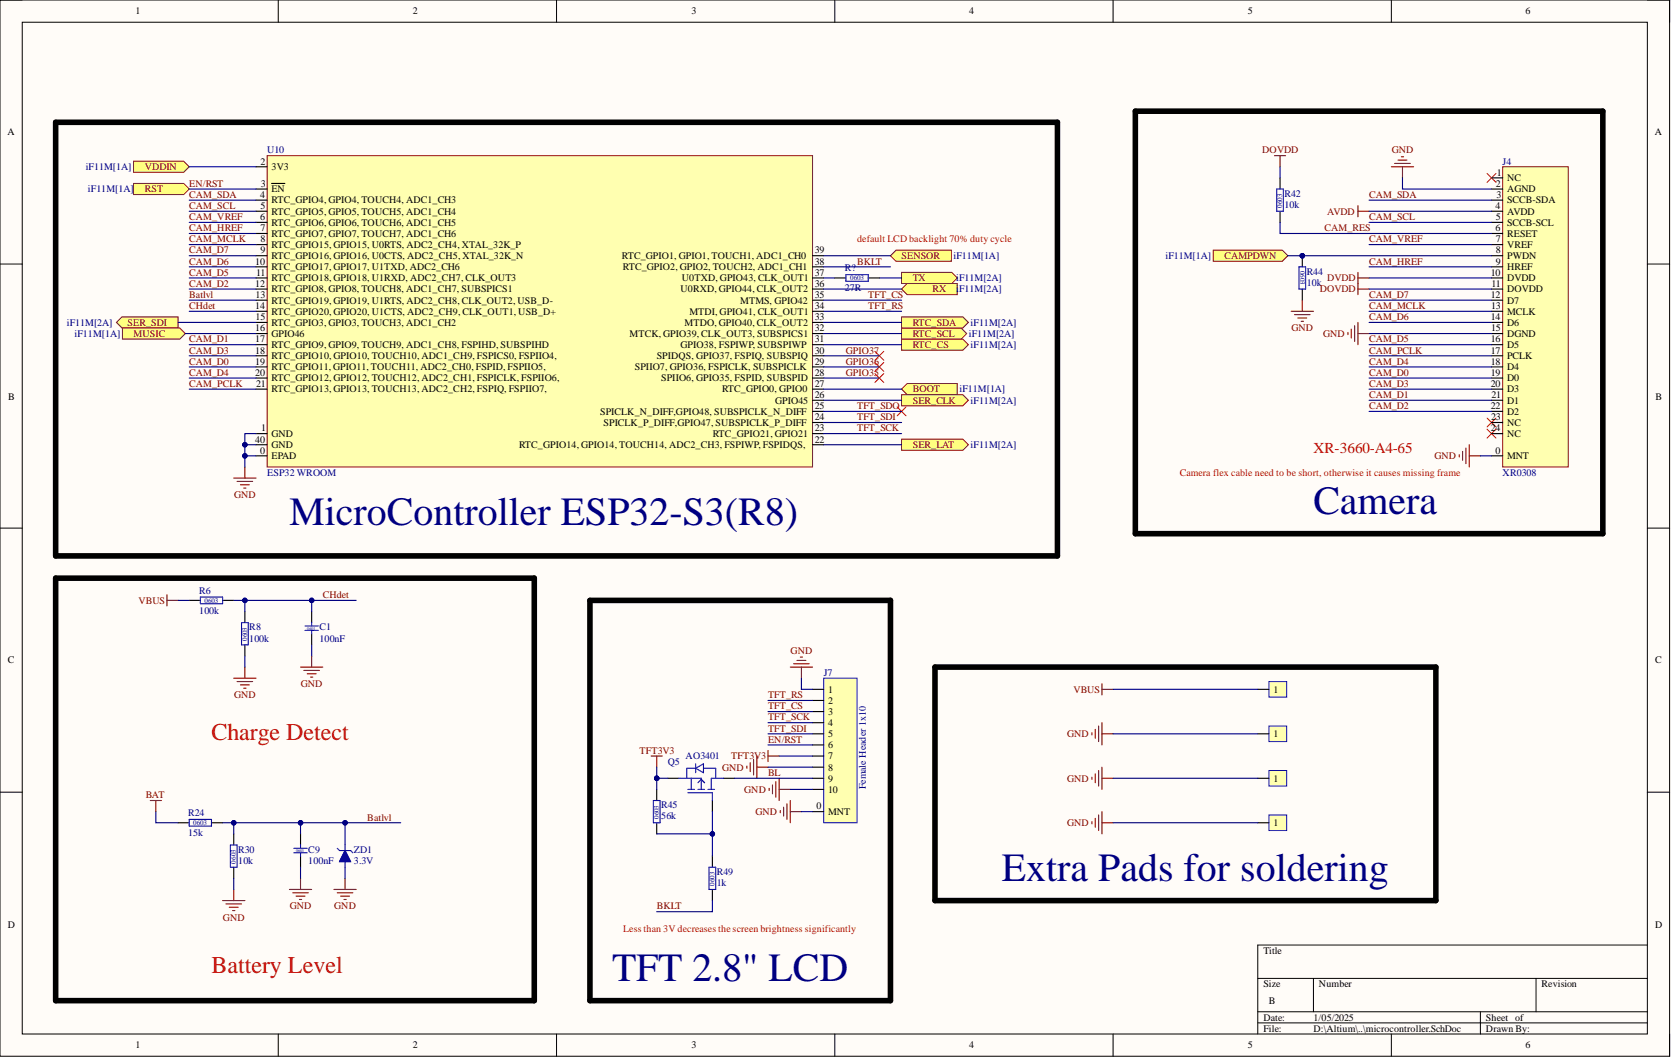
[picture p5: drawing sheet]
<svg xmlns="http://www.w3.org/2000/svg" width="381mm" height="241mm" viewBox="0 0 381 241" stroke-linecap="round" stroke-linejoin="round" font-family="sans-serif">
<defs><g id="words">
<g font-size="9.1" fill="#000080">
<text x="65.9" y="119.7">MicroController ESP32-S3(R8)</text>
<text x="299.3" y="117.1">Camera</text>
<text x="228.3" y="200.7">Extra Pads for soldering</text>
<text x="139.5" y="223.5">TFT 2.8&quot; LCD</text>
</g>
<g font-size="5.5" fill="#f00">
<text x="48.2" y="168.6">Charge Detect</text>
<text x="48.2" y="221.8">Battery Level</text>
</g>
<text font-size="3.5" fill="#f00" x="299.3" y="103.1">XR-3660-A4-65</text>
<g font-size="2.3">
<text x="30.9" y="3.3">1</text>
<text x="94.1" y="3.3">2</text>
<text x="157.6" y="3.3">3</text>
<text x="220.8" y="3.3">4</text>
<text x="284.3" y="3.3">5</text>
<text x="347.7" y="3.3">6</text>
<text x="1.7" y="30.8">A</text>
<text x="377.1" y="30.8">A</text>
<text x="59.4" y="37.5">2</text>
<text x="61.9" y="38.8">3V3</text>
<text x="341.1" y="40">1</text>
<text x="343.4" y="41.3">NC</text>
<text x="59.3" y="45.1">4</text>
<text x="59.4" y="47.6">5</text>
<text x="59.4" y="42.6">3</text>
<text x="61.9" y="43.8">EN</text>
<text x="61.9" y="46.4">RTC_GPIO4, GPIO4, TOUCH4, ADC1_CH3</text>
<text x="340.8" y="47.6">4</text>
<text x="340.9" y="42.6">2</text>
<text x="341" y="45.1">3</text>
<text x="343.4" y="43.8">AGND</text>
<text x="343.4" y="46.4">SCCB-SDA</text>
<text x="59.3" y="50.2">6</text>
<text x="59.4" y="52.7">7</text>
<text x="61.9" y="48.9">RTC_GPIO5, GPIO5, TOUCH5, ADC1_CH4</text>
<text x="61.9" y="51.4">RTC_GPIO6, GPIO6, TOUCH6, ADC1_CH5</text>
<text x="61.9" y="54">RTC_GPIO7, GPIO7, TOUCH7, ADC1_CH6</text>
<text x="340.8" y="52.7">6</text>
<text x="340.9" y="50.2">5</text>
<text x="343.4" y="48.9">AVDD</text>
<text x="343.4" y="51.4">SCCB-SCL</text>
<text x="343.4" y="54">RESET</text>
<text x="59.4" y="55.2">8</text>
<text x="59.4" y="57.8">9</text>
<text x="61.9" y="56.5">RTC_GPIO15, GPIO15, U0RTS, ADC2_CH4, XTAL_32K_P</text>
<text x="61.9" y="59">RTC_GPIO16, GPIO16, U0CTS, ADC2_CH5, XTAL_32K_N</text>
<text x="141.7" y="59">RTC_GPIO1, GPIO1, TOUCH1, ADC1_CH0</text>
<text x="185.7" y="57.8">39</text>
<text x="340.9" y="55.2">7</text>
<text x="340.9" y="57.8">8</text>
<text x="343.4" y="56.5">VREF</text>
<text x="343.4" y="59">PWDN</text>
<text x="58.2" y="60.3">10</text>
<text x="58.2" y="65.4">12</text>
<text x="58.3" y="62.8">11</text>
<text x="61.9" y="61.6">RTC_GPIO17, GPIO17, U1TXD, ADC2_CH6</text>
<text x="61.9" y="64.1">RTC_GPIO18, GPIO18, U1RXD, ADC2_CH7, CLK_OUT3</text>
<text x="142" y="61.6">RTC_GPIO2, GPIO2, TOUCH2, ADC1_CH1</text>
<text x="155.4" y="64.1">U0TXD, GPIO43, CLK_OUT1</text>
<text x="185.7" y="65.4">36</text>
<text x="185.7" y="62.8">37</text>
<text x="185.7" y="60.3">38</text>
<text x="339.7" y="62.8">10</text>
<text x="339.9" y="65.4">11</text>
<text x="340.9" y="60.3">9</text>
<text x="343.4" y="61.6">HREF</text>
<text x="343.4" y="64.1">DVDD</text>
<text x="58.2" y="70.4">14</text>
<text x="58.3" y="67.9">13</text>
<text x="61.9" y="66.6">RTC_GPIO8, GPIO8, TOUCH8, ADC1_CH7, SUBSPICS1</text>
<text x="61.9" y="69.2">RTC_GPIO19, GPIO19, U1RTS, ADC2_CH8, CLK_OUT2, USB_D-</text>
<text x="61.9" y="71.7">RTC_GPIO20, GPIO20, U1CTS, ADC2_CH9, CLK_OUT1, USB_D+</text>
<text x="155.1" y="66.6">U0RXD, GPIO44, CLK_OUT2</text>
<text x="157.1" y="71.7">MTDI, GPIO41, CLK_OUT1</text>
<text x="168.7" y="69.2">MTMS, GPIO42</text>
<text x="185.7" y="70.4">34</text>
<text x="185.7" y="67.9">35</text>
<text x="339.7" y="67.9">12</text>
<text x="339.8" y="70.4">13</text>
<text x="343.4" y="66.6">DOVDD</text>
<text x="343.4" y="69.2">D7</text>
<text x="343.4" y="71.7">MCLK</text>
<text x="58.2" y="75.5">16</text>
<text x="58.3" y="73">15</text>
<text x="61.9" y="74.2">RTC_GPIO3, GPIO3, TOUCH3, ADC1_CH2</text>
<text x="61.9" y="76.8">GPIO46</text>
<text x="143.5" y="76.8">MTCK, GPIO39, CLK_OUT3, SUBSPICS1</text>
<text x="156" y="74.2">MTDO, GPIO40, CLK_OUT2</text>
<text x="185.7" y="75.5">32</text>
<text x="185.7" y="73">33</text>
<text x="339.7" y="73">14</text>
<text x="339.8" y="75.5">15</text>
<text x="343.4" y="74.2">D6</text>
<text x="343.4" y="76.8">DGND</text>
<text x="58.2" y="78">17</text>
<text x="58.2" y="80.6">18</text>
<text x="58.2" y="83.1">19</text>
<text x="61.9" y="79.3">RTC_GPIO9, GPIO9, TOUCH9, ADC1_CH8, FSPIHD, SUBSPIHD</text>
<text x="61.9" y="81.8">RTC_GPIO10, GPIO10, TOUCH10, ADC1_CH9, FSPICS0, FSPIIO4,</text>
<text x="149.6" y="81.8">SPIDQS, GPIO37, FSPIQ, SUBSPIQ</text>
<text x="155.1" y="79.3">GPIO38, FSPIWP, SUBSPIWP</text>
<text x="185.7" y="83.1">29</text>
<text x="185.7" y="80.6">30</text>
<text x="185.7" y="78">31</text>
<text x="339.7" y="78">16</text>
<text x="339.7" y="80.6">17</text>
<text x="339.7" y="83.1">18</text>
<text x="343.4" y="79.3">D5</text>
<text x="343.4" y="81.8">PCLK</text>
<text x="58.2" y="85.6">20</text>
<text x="58.3" y="88.2">21</text>
<text x="61.9" y="84.4">RTC_GPIO11, GPIO11, TOUCH11, ADC2_CH0, FSPID, FSPIIO5,</text>
<text x="61.9" y="86.9">RTC_GPIO12, GPIO12, TOUCH12, ADC2_CH1, FSPICLK, FSPIIO6,</text>
<text x="61.9" y="89.4">RTC_GPIO13, GPIO13, TOUCH13, ADC2_CH2, FSPIQ, FSPIIO7,</text>
<text x="144.7" y="84.4">SPIIO7, GPIO36, FSPICLK, SUBSPICLK</text>
<text x="150.7" y="86.9">SPIIO6, GPIO35, FSPID, SUBSPID</text>
<text x="164.5" y="89.4">RTC_GPIO0, GPIO0</text>
<text x="185.7" y="88.2">27</text>
<text x="185.7" y="85.6">28</text>
<text x="339.7" y="85.6">19</text>
<text x="339.7" y="88.2">20</text>
<text x="343.4" y="84.4">D4</text>
<text x="343.4" y="86.9">D0</text>
<text x="343.4" y="89.4">D3</text>
<text x="1.9" y="91">B</text>
<text x="136.8" y="94.5">SPICLK_N_DIFF,GPIO48, SUBSPICLK_N_DIFF</text>
<text x="176.6" y="92">GPIO45</text>
<text x="185.7" y="95.8">24</text>
<text x="185.7" y="93.2">25</text>
<text x="185.7" y="90.7">26</text>
<text x="339.7" y="93.2">22</text>
<text x="339.8" y="95.8">23</text>
<text x="339.9" y="90.7">21</text>
<text x="343.4" y="92">D1</text>
<text x="343.4" y="94.5">D2</text>
<text x="377.2" y="91">B</text>
<text x="58.2" y="100.8">40</text>
<text x="59.5" y="98.3">1</text>
<text x="61.9" y="99.6">GND</text>
<text x="137.6" y="97">SPICLK_P_DIFF,GPIO47, SUBSPICLK_P_DIFF</text>
<text x="162.4" y="99.6">RTC_GPIO21, GPIO21</text>
<text x="185.7" y="100.8">22</text>
<text x="185.7" y="98.3">23</text>
<text x="339.7" y="98.3">24</text>
<text x="343.4" y="97">NC</text>
<text x="343.4" y="99.6">NC</text>
<text x="59.3" y="103.4">0</text>
<text x="61.9" y="102.1">GND</text>
<text x="61.9" y="104.6">EPAD</text>
<text x="118.3" y="102.1">RTC_GPIO14, GPIO14, TOUCH14, ADC2_CH3, FSPIWP, FSPIDQS,</text>
<text x="340.8" y="103.4">0</text>
<text x="343.4" y="104.6">MNT</text>
<text x="1.8" y="151.2">C</text>
<text x="377.2" y="151.2">C</text>
<text x="188.7" y="157.8">1</text>
<text x="188.7" y="160.4">2</text>
<text x="290.2" y="157.8">1</text>
<text x="188.7" y="162.9">3</text>
<text x="188.7" y="165.4">4</text>
<text x="188.7" y="168">5</text>
<text x="290.2" y="168">1</text>
<text x="188.7" y="170.5">6</text>
<text x="188.7" y="173">7</text>
<text x="188.7" y="175.6">8</text>
<text x="188.7" y="178.1">9</text>
<text x="290.2" y="178.1">1</text>
<text x="186.1" y="184.4">0</text>
<text x="188.7" y="180.6">10</text>
<text x="188.7" y="185.7">MNT</text>
<text x="290.2" y="188.2">1</text>
<text x="1.8" y="211.4">D</text>
<text x="377.2" y="211.4">D</text>
<text x="287.9" y="217.4">Title</text>
<text x="287.9" y="225">Size</text>
<text x="300.6" y="225">Number</text>
<text x="351.3" y="225">Revision</text>
<text x="287.9" y="232.6">Date:</text>
<text x="289.1" y="228.8">B</text>
<text x="299.3" y="232.6">1/05/2025</text>
<text x="338.6" y="232.6">Sheet of</text>
<text x="30.9" y="238.9">1</text>
<text x="94.1" y="238.9">2</text>
<text x="157.6" y="238.9">3</text>
<text x="220.8" y="238.9">4</text>
<text x="284.3" y="238.9">5</text>
<text x="287.9" y="235.1">File:</text>
<text x="299.3" y="235.1">D:\Altium\..\microcontroller.SchDoc</text>
<text x="338.6" y="235.1">Drawn By:</text>
<text x="347.7" y="238.9">6</text>
</g>
<g font-size="2.3" fill="#000080">
<text x="60.9" y="35">U10</text>
<text x="19.5" y="38.8">iF11M[1A]</text>
<text x="342.4" y="37.5">J4</text>
<text x="20" y="43.8">iF11M[1A]</text>
<text x="292.7" y="44.8">R42</text>
<text x="292.7" y="47.4">10k</text>
<text x="217.3" y="59">iF11M[1A]</text>
<text x="265.6" y="59">iF11M[1A]</text>
<text x="192.5" y="61.8">R?</text>
<text x="217.9" y="64.1">iF11M[2A]</text>
<text x="297.8" y="62.6">R44</text>
<text x="297.8" y="65.1">10k</text>
<text x="192.5" y="66.4">27R</text>
<text x="217.9" y="66.6">i</text>
<text x="218.5" y="66.6">F11M[2A]</text>
<text x="15.2" y="74.2">iF11M[2A]</text>
<text x="17" y="76.8">iF11M[1A]</text>
<text x="220.7" y="76.8">iF11M[2A]</text>
<text x="221.2" y="74.2">iF11M[2A]</text>
<text x="221.2" y="79.3">iF11M[2A]</text>
<text x="218.6" y="89.4">iF11M[1A]</text>
<text x="221.2" y="92">iF11M[2A]</text>
<text x="221.2" y="102.1">iF11M[2A]</text>
<text x="60.9" y="108.4">ESP32 WROOM</text>
<text x="342.4" y="108.4">XR0308</text>
<text x="45.4" y="135.3">R6</text>
<text x="45.4" y="139.8">100k</text>
<text x="56.8" y="143.6">R8</text>
<text x="72.8" y="143.6">C1</text>
<text x="56.8" y="146.2">100k</text>
<text x="72.8" y="146.2">100nF</text>
<text x="187.7" y="154">J7</text>
<text x="156.2" y="173">AO3401</text>
<text x="152.2" y="174.3">Q5</text>
<text x="197.3" y="179.9" transform="rotate(-90 197.3 179.9)">Female Header 1x10</text>
<text x="42.9" y="186">R24</text>
<text x="150.7" y="184.2">R45</text>
<text x="42.9" y="190.5">15k</text>
<text x="150.7" y="186.7">56k</text>
<text x="54.3" y="194.3">R30</text>
<text x="54.3" y="196.8">10k</text>
<text x="70.3" y="194.3">C9</text>
<text x="70.3" y="196.8">100nF</text>
<text x="80.7" y="194.3">ZD1</text>
<text x="80.7" y="196.8">3.3V</text>
<text x="163.3" y="199.4">R49</text>
<text x="163.3" y="201.9">1k</text>
</g>
<g font-size="2.3" fill="#800000">
<text x="287.6" y="35">DOVDD</text>
<text x="317.1" y="35">GND</text>
<text x="33" y="38.8">VDDIN</text>
<text x="33" y="43.8">RST</text>
<text x="43.1" y="45.1">CAM_SDA</text>
<text x="43.1" y="47.6">CAM_SCL</text>
<text x="43.1" y="42.6">EN/RST</text>
<text x="312" y="45.1">CAM_SDA</text>
<text x="43.1" y="52.7">CAM_HREF</text>
<text x="43.1" y="50.2">CAM_VREF</text>
<text x="301.8" y="52.7">CAM_RES</text>
<text x="302.4" y="48.9">AVDD</text>
<text x="312" y="50.2">CAM_SCL</text>
<text x="43.1" y="57.8">CAM_D7</text>
<text x="43.1" y="55.2">CAM_MCLK</text>
<text x="205.4" y="59">SENSOR</text>
<text x="279" y="59">CAMPDWN</text>
<text x="312" y="55.2">CAM_VREF</text>
<text x="43.1" y="65.4">CAM_D2</text>
<text x="43.1" y="60.3">CAM_D6</text>
<text x="43.1" y="62.8">CAM_D5</text>
<text x="195.3" y="60.3">BKLT</text>
<text x="208" y="64.1">TX</text>
<text x="302.4" y="64.1">DVDD</text>
<text x="312" y="60.3">CAM_HREF</text>
<text x="43.1" y="67.9">Batlvl</text>
<text x="43.1" y="70.4">CHdet</text>
<text x="197.8" y="70.4">TFT_RS</text>
<text x="197.8" y="67.9">TFT_CS</text>
<text x="212.5" y="66.6">RX</text>
<text x="300.7" y="66.6">DOVDD</text>
<text x="312" y="67.9">CAM_D7</text>
<text x="312" y="70.4">CAM_MCLK</text>
<text x="29.1" y="74.2">SER_SDI</text>
<text x="30.4" y="76.8">MUSIC</text>
<text x="208" y="76.8">RTC_SCL</text>
<text x="208" y="74.2">RTC_SDA</text>
<text x="294.3" y="75.5">GND</text>
<text x="301.5" y="76.8">GND</text>
<text x="312" y="73">CAM_D6</text>
<text x="43.1" y="78">CAM_D1</text>
<text x="43.1" y="80.6">CAM_D3</text>
<text x="43.1" y="83.1">CAM_D0</text>
<text x="192.8" y="83.1">GPIO36</text>
<text x="192.8" y="80.6">GPIO37</text>
<text x="208" y="79.3">RTC_CS</text>
<text x="312" y="78">CAM_D5</text>
<text x="312" y="80.6">CAM_PCLK</text>
<text x="312" y="83.1">CAM_D4</text>
<text x="43.1" y="88.2">CAM_PCLK</text>
<text x="43.1" y="85.6">CAM_D4</text>
<text x="192.8" y="85.6">GPIO35</text>
<text x="208" y="89.4">BOOT</text>
<text x="312" y="88.2">CAM_D3</text>
<text x="312" y="85.6">CAM_D0</text>
<text x="195.3" y="95.8">TFT_SDI</text>
<text x="195.3" y="93.2">TFT_SDO</text>
<text x="208" y="92">SER_CLK</text>
<text x="312" y="93.2">CAM_D2</text>
<text x="312" y="90.7">CAM_D1</text>
<text x="195.3" y="98.3">TFT_SCK</text>
<text x="208" y="102.1">SER_LAT</text>
<text x="326.9" y="104.6">GND</text>
<text x="53.3" y="113.5">GND</text>
<text x="31.5" y="137.6">VBUS</text>
<text x="73.6" y="136.3">CHdet</text>
<text x="180.2" y="149">GND</text>
<text x="53.3" y="159.1">GND</text>
<text x="68.6" y="156.6">GND</text>
<text x="175" y="159.1">TFT_RS</text>
<text x="175" y="161.6">TFT_CS</text>
<text x="244.6" y="157.8">VBUS</text>
<text x="175" y="164.2">TFT_SCK</text>
<text x="175" y="166.7">TFT_SDI</text>
<text x="243.2" y="168">GND</text>
<text x="145.8" y="171.8">TFT3V3</text>
<text x="166.6" y="173">TFT3V3</text>
<text x="175" y="169.2">EN/RST</text>
<text x="164.5" y="175.6">GND</text>
<text x="175" y="176.8">BL</text>
<text x="243.2" y="178.1">GND</text>
<text x="33.2" y="181.9">BAT</text>
<text x="169.6" y="180.6">GND</text>
<text x="172.1" y="185.7">GND</text>
<text x="83.7" y="187">Batlvl</text>
<text x="243.2" y="188.2">GND</text>
<text x="50.8" y="209.8">GND</text>
<text x="66" y="207.2">GND</text>
<text x="76.2" y="207.2">GND</text>
<text x="149.6" y="207.2">BKLT</text>
</g>
<g font-size="2.3" fill="#f00">
<text x="195.3" y="55.2">default LCD backlight 70% duty cycle</text>
<text x="268.9" y="108.4">Camera flex cable need to be short, otherwise it causes missing frame</text>
<text x="142" y="212.3">Less than 3V decreases the screen brightness significantly</text>
</g>
<g font-size="1.6" fill="#000080">
<text x="292.2" y="47.3" transform="rotate(-90 292.2 47.3)">0603</text>
<text x="193.7" y="63.8">0603</text>
<text x="296.2" y="61.7" transform="rotate(90 296.2 61.7)">0603</text>
<text x="46.6" y="137.3">0603</text>
<text x="56.3" y="146.1" transform="rotate(-90 56.3 146.1)">0603</text>
<text x="44" y="188">0603</text>
<text x="150.2" y="186.6" transform="rotate(-90 150.2 186.6)">0603</text>
<text x="53.8" y="196.8" transform="rotate(-90 53.8 196.8)">0603</text>
<text x="162.8" y="201.8" transform="rotate(-90 162.8 201.8)">0603</text>
</g>
<g font-size=".9" fill="#000080">
<text x="70" y="143.5">0603</text>
<text x="67.5" y="194.1">0603</text>
</g>
</g></defs>
<path d="M0 0h380.5v240.7h-380.5z" fill-rule="evenodd" fill="#fffcf8"/>
<path d="M0 0h380.5v240.7h-380.5z" fill="none" stroke="#000" stroke-width=".23"/>
<path d="M5.1 5.1h370.3v230.5h-370.3z" fill-rule="evenodd" fill="#fffcf8"/>
<g fill="none" stroke="#000" stroke-width=".23">
<path d="M0 0h5.1M63.4 0v5.1M126.8 0v5.1M190.2 0v5.1M253.6 0v5.1M317 0v5.1M375.4 0h5.1v5.1M5.1 5.1h370.3v230.5h-370.3zM0 60.2h5.1M375.4 60.2h5.1M0 120.3h5.1M375.4 120.3h5.1"/>
<path d="M0 180.5h5.1M375.4 180.5h5.1M375.4 215.3h-88.8v20.3M63.4 235.6v5.1M126.8 235.6v5.1M190.2 235.6v5.1M253.6 235.6v5.1M286.6 222.9h88.8M286.6 230.5h88.8M286.6 233.1h88.8M299.3 222.9v7.6M317 235.6v5.1"/>
<path d="M337.3 230.5v5.1M350 222.9v7.6M380.5 235.6v5.1"/>
</g>
<path d="M317 38h5.1M317.8 37.2h3.6M318.6 36.5h2M319.3 35.7h.5M319.6 38v2.5M307.2 75.7v.6M307.9 75v2M308.7 74.2v3.6M309.4 73.5v5M309.4 76h2.6" fill="none" stroke="#800000" stroke-width=".25"/>
<path d="M258.7 25.3h106.5v96.3h-106.5zM134.4 136.8h68.5v91.2h-68.5z" fill="none" stroke="#000" stroke-width="1.3"/>
<path d="M338.9 39.5l2 2M340.9 39.5l-2 2M338.9 97.8l2 2M340.9 97.8l-2 2" fill="none" stroke="#f00" stroke-width=".23"/>
<path d="M149.6 179.9v2.5M152.2 177.3h2.5M164.9 177.3h2.5M149.6 187.5v2.5M162.3 182.4v2.5M162.3 195.1v2.5M162.3 202.7v2.5" fill="none" stroke="#000" stroke-width=".25"/>
<g fill="none" stroke="#00f" stroke-width=".25">
<path d="M154.7 177.3h5.1v2.6M156.7 179.9h1.6M157.5 177.3v2.6M158.5 174v2.1M158.5 175.1l1.8-1.1v2.1zM158.5 175.1h-2v2.2M159 178.4l.8-.8 .8 .8M159 179.9h1.6M160.3 175.1h2.8v2.2M161.3 179.9h1.5M164.9 177.3h-2.8v2.6M148.9 182.4h1.5v5.1h-1.5z"/>
<path d="M156.7 180.6h5.6v1.8M161.6 197.6h1.5v5.1h-1.5z"/>
</g>
<circle cx="296.8" cy="58.3" r=".51" fill="#000080"/>
<circle cx="296.8" cy="58.3" r=".51" fill="none" stroke="#000080" stroke-width=".23"/>
<path d="M296.8 58.3v2.5" fill="none" stroke="#000" stroke-width=".25"/>
<circle cx="296.8" cy="58.3" r=".51" fill="#000080"/>
<circle cx="296.8" cy="58.3" r=".51" fill="none" stroke="#000080" stroke-width=".23"/>
<path d="M291.7 40.5v2.6M291.7 48.1v2.6M296.8 65.9v2.5" fill="none" stroke="#000" stroke-width=".25"/>
<path d="M290.9 43.1h1.5v5h-1.5zM296 60.8h1.5v5.1h-1.5z" fill="none" stroke="#00f" stroke-width=".25"/>
<g fill="none" stroke="#800000" stroke-width=".25">
<path d="M290.4 35.5h2.6M291.7 35.5v2.5M309.4 46.9v2.5M309.4 48.1h2.6M294.2 70.9h5.1M295 71.7h3.5M295.7 72.5h2.1M296.5 73.2h.5M296.8 68.4v2.5M309.4 62.1v5M309.4 63.3h2.6M309.4 65.9h2.6"/>
<path d="M148.4 172.3h2.5M149.6 172.3v2.5"/>
</g>
<path d="M338.9 95.3l2 2M340.9 95.3l-2 2" fill="none" stroke="#f00" stroke-width=".23"/>
<path d="M12.7 27.9h228.3v98.8h-228.3z" fill="none" stroke="#000" stroke-width="1.3"/>
<path d="M276.5 57h15.7l1.3 1.3-1.3 1.2h-15.7z" fill-rule="evenodd" fill="#ffff80"/>
<path d="M276.5 57h15.7l1.3 1.3-1.3 1.2h-15.7z" fill="none" stroke="#800000" stroke-width=".23"/>
<path d="M213.1 152h114.1v53.2h-114.1z" fill="none" stroke="#000" stroke-width="1.3"/>
<path d="M289.1 155.3h4.1v3.5h-4.1z" fill-rule="evenodd" fill="#ffffb0"/>
<path d="M289.1 155.3h4.1v3.5h-4.1z" fill="none" stroke="#00f" stroke-width=".23"/>
<path d="M286.6 157.1h2.5" fill="none" stroke="#000" stroke-width=".25"/>
<path d="M289.1 165.4h4.1v3.6h-4.1z" fill-rule="evenodd" fill="#ffffb0"/>
<path d="M289.1 165.4h4.1v3.6h-4.1z" fill="none" stroke="#00f" stroke-width=".23"/>
<path d="M286.6 167.2h2.5" fill="none" stroke="#000" stroke-width=".25"/>
<path d="M289.1 175.6h4.1v3.5h-4.1z" fill-rule="evenodd" fill="#ffffb0"/>
<path d="M289.1 175.6h4.1v3.5h-4.1z" fill="none" stroke="#00f" stroke-width=".23"/>
<path d="M286.6 177.3h2.5" fill="none" stroke="#000" stroke-width=".25"/>
<path d="M289.1 185.7h4.1v3.5h-4.1z" fill-rule="evenodd" fill="#ffffb0"/>
<path d="M289.1 185.7h4.1v3.5h-4.1z" fill="none" stroke="#00f" stroke-width=".23"/>
<path d="M43.1 136.8h2.6M50.7 136.8h2.6M55.8 139.3v2.6M71 139.3v2.6M55.8 146.9v2.6M71 144.4v2.5M286.6 187.5h2.5" fill="none" stroke="#000" stroke-width=".25"/>
<g fill="none" stroke="#800000" stroke-width=".25">
<path d="M38 135.5v2.6M38 136.8h2.6M53.3 154.5h5M54 155.3h3.6M54.8 156.1h2M55.5 156.8h.6M55.8 152v2.5M68.5 152h5.1M69.2 152.8h3.6M70 153.5h2M70.8 154.3h.5M71 149.5v2.5"/>
<path d="M180.1 152h5.1M180.8 151.2h3.6M181.6 150.5h2M182.4 149.7h.5M182.6 152v2.5M251.1 155.8v2.5M251.1 157.1h2.5M170.2 174.6v.5M171 173.8v2M171.7 173v3.6M172.5 172.3v5M172.5 174.8h2.5"/>
<path d="M175 171v2.5M175 172.3h2.5M175.3 179.6v.5M176 178.9v2M176.8 178.1v3.5M177.5 177.3v5.1M177.5 179.9h2.6M248.8 167v.5M248.8 177.1v.5M249.6 166.2v2M249.6 176.3v2.1M250.3 165.4v3.6"/>
<path d="M250.3 175.6v3.5M251.1 164.7v5M251.1 174.8v5.1M251.1 167.2h2.5M251.1 177.3h2.5M248.8 187.2v.5M249.6 186.5v2M250.3 185.7v3.5M251.1 184.9v5.1M251.1 187.5h2.5"/>
</g>
<path d="M45.7 136h5v1.6h-5zM55 141.9h1.6v5h-1.6zM69.5 142.6h3M69.5 143.6h3M71 141.9v.7M71 143.6v.8" fill="none" stroke="#00f" stroke-width=".25"/>
<path d="M12.7 131.7h109v96.3h-109z" fill="none" stroke="#000" stroke-width="1.3"/>
<path d="M187.7 154.5h7.6v33h-7.6z" fill-rule="evenodd" fill="#ffffb0"/>
<path d="M187.7 154.5h7.6v33h-7.6z" fill="none" stroke="#00f" stroke-width=".23"/>
<path d="M185.2 157.1h2.5M185.2 159.6h2.5M185.2 162.1h2.5M185.2 164.7h2.5M185.2 167.2h2.5M185.2 169.7h2.5M185.2 172.3h2.5M185.2 174.8h2.5M185.2 177.3h2.5M185.2 179.9h2.5M185.2 184.9h2.5" fill="none" stroke="#000" stroke-width=".25"/>
<path d="M342.4 38h15v68.4h-15z" fill-rule="evenodd" fill="#ffffb0"/>
<path d="M342.4 38h15v68.4h-15z" fill="none" stroke="#800000" stroke-width=".23"/>
<g fill="none" stroke="#000" stroke-width=".25">
<path d="M339.9 40.5h2.5M339.9 43.1h2.5M339.9 45.6h2.5M339.9 48.1h2.5M339.9 50.7h2.5M339.9 53.2h2.5M339.9 55.7h2.5M339.9 58.3h2.5M339.9 60.8h2.5M339.9 63.3h2.5M339.9 65.9h2.5M339.9 68.4h2.5"/>
<path d="M339.9 70.9h2.5M339.9 73.5h2.5M339.9 76h2.5M339.9 78.5h2.5M339.9 81.1h2.5M339.9 83.6h2.5M339.9 86.1h2.5M339.9 88.7h2.5M339.9 91.2h2.5M339.9 93.7h2.5M339.9 96.3h2.5M339.9 98.8h2.5"/>
<path d="M339.9 103.9h2.5"/>
</g>
<path d="M332.5 103.6v.5M333.3 102.9v2M334 102.1v3.5M334.8 101.3v5.1M334.8 103.9h2.5M177.8 184.7v.5M178.6 183.9v2.1M179.3 183.2v3.5M180.1 182.4v5.1M180.1 184.9h2.5" fill="none" stroke="#800000" stroke-width=".25"/>
<path d="M60.9 35.5h124.3v70.9h-124.3z" fill-rule="evenodd" fill="#ffffb0"/>
<path d="M60.9 35.5h124.3v70.9h-124.3z" fill="none" stroke="#800000" stroke-width=".23"/>
<g fill="none" stroke="#000" stroke-width=".25">
<path d="M58.3 38h2.6M58.3 43.1h2.6M58.3 45.6h2.6M58.3 48.1h2.6M58.3 50.7h2.6M58.3 53.2h2.6M58.3 55.7h2.6M58.3 58.3h2.6M61.9 41.8h3M185.2 58.3h2.5M58.3 60.8h2.6M58.3 63.3h2.6"/>
<path d="M58.3 65.9h2.6M58.3 68.4h2.6M58.3 70.9h2.6M58.3 73.5h2.6M58.3 76h2.6M58.3 78.5h2.6M185.2 60.8h2.5M185.2 63.3h2.5M185.2 65.9h2.5M185.2 68.4h2.5M185.2 70.9h2.5M185.2 73.5h2.5"/>
<path d="M185.2 76h2.5M185.2 78.5h2.5M58.3 98.8h2.6M58.3 81.1h2.6M58.3 83.6h2.6M58.3 86.1h2.6M58.3 88.7h2.6M185.2 98.8h2.5M185.2 81.1h2.5M185.2 83.6h2.5M185.2 86.1h2.5M185.2 88.7h2.5"/>
<path d="M185.2 96.3h2.5M185.2 93.7h2.5M185.2 91.2h2.5M58.3 101.3h2.6M58.3 103.9h2.6M185.2 101.3h2.5"/>
</g>
<path d="M205.4 88.7l1.3-1.3h11.4v2.5h-11.4z" fill-rule="evenodd" fill="#ffff80"/>
<path d="M205.4 88.7l1.3-1.3h11.4v2.5h-11.4z" fill="none" stroke="#800000" stroke-width=".23"/>
<path d="M202.9 58.3l1.3-1.3h12.6v2.5h-12.6z" fill-rule="evenodd" fill="#ffff80"/>
<path d="M202.9 58.3l1.3-1.3h12.6v2.5h-12.6z" fill="none" stroke="#800000" stroke-width=".23"/>
<path d="M26.5 73.5l1.3-1.3h12.8v2.5h-12.8z" fill-rule="evenodd" fill="#ffff80"/>
<path d="M26.5 73.5l1.3-1.3h12.8v2.5h-12.8z" fill="none" stroke="#800000" stroke-width=".23"/>
<path d="M205.4 100.1h14l1.3 1.2-1.3 1.3h-14z" fill-rule="evenodd" fill="#ffff80"/>
<path d="M205.4 100.1h14l1.3 1.2-1.3 1.3h-14z" fill="none" stroke="#800000" stroke-width=".23"/>
<path d="M205.4 77.3h14l1.3 1.2-1.3 1.3h-14z" fill-rule="evenodd" fill="#ffff80"/>
<path d="M205.4 77.3h14l1.3 1.2-1.3 1.3h-14z" fill="none" stroke="#800000" stroke-width=".23"/>
<path d="M205.4 74.7h13.6l1.3 1.3-1.3 1.3h-13.6z" fill-rule="evenodd" fill="#ffff80"/>
<path d="M205.4 74.7h13.6l1.3 1.3-1.3 1.3h-13.6z" fill="none" stroke="#800000" stroke-width=".23"/>
<path d="M205.4 72.2h14l1.3 1.3-1.3 1.2h-14z" fill-rule="evenodd" fill="#ffff80"/>
<path d="M205.4 72.2h14l1.3 1.3-1.3 1.2h-14z" fill="none" stroke="#800000" stroke-width=".23"/>
<path d="M205.4 89.9h14l1.3 1.3-1.3 1.3h-14z" fill-rule="evenodd" fill="#ffff80"/>
<path d="M205.4 89.9h14l1.3 1.3-1.3 1.3h-14z" fill="none" stroke="#800000" stroke-width=".23"/>
<path d="M27.9 74.7h13.1l1.2 1.3-1.2 1.3h-13.1z" fill-rule="evenodd" fill="#ffff80"/>
<path d="M27.9 74.7h13.1l1.2 1.3-1.2 1.3h-13.1z" fill="none" stroke="#800000" stroke-width=".23"/>
<path d="M204.4 92.7l2.1 2M206.5 92.7l-2.1 2" fill="none" stroke="#f00" stroke-width=".23"/>
<path d="M53.3 108.9h5M54 109.7h3.6M54.8 110.5h2M55.5 111.2h.6M55.8 106.4v2.5" fill="none" stroke="#800000" stroke-width=".25"/>
<path d="M30.4 41.8h11.5l1.2 1.3-1.2 1.2h-11.5z" fill-rule="evenodd" fill="#ffff80"/>
<path d="M30.4 41.8h11.5l1.2 1.3-1.2 1.2h-11.5z" fill="none" stroke="#800000" stroke-width=".23"/>
<path d="M205.4 65.9l1.3-1.3h11.4v2.5h-11.4z" fill-rule="evenodd" fill="#ffff80"/>
<path d="M205.4 65.9l1.3-1.3h11.4v2.5h-11.4z" fill="none" stroke="#800000" stroke-width=".23"/>
<path d="M205.4 62.1h11.5l1.2 1.2-1.2 1.3h-11.5z" fill-rule="evenodd" fill="#ffff80"/>
<path d="M205.4 62.1h11.5l1.2 1.2-1.2 1.3h-11.5z" fill="none" stroke="#800000" stroke-width=".23"/>
<path d="M30.4 36.7h11.5l1.2 1.3-1.2 1.3h-11.5z" fill-rule="evenodd" fill="#ffff80"/>
<path d="M30.4 36.7h11.5l1.2 1.3-1.2 1.3h-11.5z" fill="none" stroke="#800000" stroke-width=".23"/>
<path d="M199.4 85.1l2 2M199.4 82.6l2 2M199.4 80.1l2 2M201.4 85.1l-2 2M201.4 82.6l-2 2M201.4 80.1l-2 2" fill="none" stroke="#f00" stroke-width=".23"/>
<path d="M40.6 187.5h2.5M48.2 187.5h2.5M53.3 190v2.5M53.3 197.6v2.5M68.5 190v2.5M68.5 195.1v2.5" fill="none" stroke="#000" stroke-width=".25"/>
<path d="M43.1 186.7h5.1v1.5h-5.1zM52.5 192.5h1.5v5.1h-1.5zM67 193.3h3M67 194.3h3M68.5 192.5v.8M68.5 194.3v.8M77.4 193.8h2.5M78.6 193.8l1.3 2.5h-2.5zM78.6 192.5v1.3M78.6 196.3v1.3" fill="none" stroke="#00f" stroke-width=".25"/>
<g fill="none" stroke="#800000" stroke-width=".25">
<path d="M50.7 205.2h5.1M51.5 206h3.5M52.2 206.7h2.1M53 207.5h.5M53.3 202.7v2.5M65.9 202.7h5.1M66.7 203.4h3.6M67.5 204.2h2M68.2 205h.5M68.5 200.1v2.6M76.1 202.7h5.1M76.9 203.4h3.5"/>
<path d="M77.6 204.2h2M78.4 205h.5M78.6 200.1v2.6"/>
</g>
<path d="M78.6 193.8l1.3 2.5h-2.5z" fill="#00f"/>
<path d="M78.6 193.8l1.3 2.5h-2.5z" fill="none" stroke="#00f" stroke-width=".23"/>
<path d="M76.9 193.3l.5 .5M79.9 193.8l.5 .5" fill="none" stroke="#00f" stroke-width=".25"/>
<path d="M312 48.1h27.9M319.6 40.5v2.6h20.3M312 63.3h27.9M312 65.9h27.9M312 76h27.9M149.6 177.3v2.6" fill="none" stroke="#000080" stroke-width=".25"/>
<circle cx="149.6" cy="177.3" r=".51" fill="#000080"/>
<circle cx="149.6" cy="177.3" r=".51" fill="none" stroke="#000080" stroke-width=".23"/>
<path d="M291.7 38v2.5M291.7 50.7v2.5h48.2M293.5 58.3h46.4" fill="none" stroke="#000080" stroke-width=".25"/>
<circle cx="296.8" cy="58.3" r=".51" fill="#000080"/>
<circle cx="296.8" cy="58.3" r=".51" fill="none" stroke="#000080" stroke-width=".23"/>
<g fill="none" stroke="#000080" stroke-width=".25">
<path d="M312 45.6h27.9M312 50.7h27.9M312 55.7h27.9M312 60.8h27.9M312 78.5h27.9M175 159.6h10.2M182.6 154.5v2.6h2.6M253.6 157.1h33M167.4 177.3h17.8M175 167.2h10.2M175 162.1h10.2M175 164.7h10.2"/>
<path d="M175 169.7h10.2M175 174.8h10.2M177.5 172.3h7.7M180.1 179.9h5.1M253.6 167.2h33M253.6 177.3h33M162.3 184.9v5.1M253.6 187.5h33M162.3 205.2v2.5h-12.7"/>
</g>
<circle cx="162.3" cy="190" r=".51" fill="#000080"/>
<circle cx="162.3" cy="190" r=".51" fill="none" stroke="#000080" stroke-width=".23"/>
<path d="M149.6 190h12.7v5.1" fill="none" stroke="#000080" stroke-width=".25"/>
<circle cx="162.3" cy="190" r=".51" fill="#000080"/>
<circle cx="162.3" cy="190" r=".51" fill="none" stroke="#000080" stroke-width=".23"/>
<path d="M149.6 177.3h2.6" fill="none" stroke="#000080" stroke-width=".25"/>
<circle cx="149.6" cy="177.3" r=".51" fill="#000080"/>
<circle cx="149.6" cy="177.3" r=".51" fill="none" stroke="#000080" stroke-width=".23"/>
<path d="M149.6 174.8v2.5" fill="none" stroke="#000080" stroke-width=".25"/>
<circle cx="149.6" cy="177.3" r=".51" fill="#000080"/>
<circle cx="149.6" cy="177.3" r=".51" fill="none" stroke="#000080" stroke-width=".23"/>
<path d="M312 68.4h27.9M312 70.9h27.9M312 73.5h27.9M312 81.1h27.9M312 83.6h27.9M312 86.1h27.9M312 88.7h27.9M312 91.2h27.9M312 93.7h27.9M40.6 136.8h2.5M55.8 136.8v2.5" fill="none" stroke="#000080" stroke-width=".25"/>
<circle cx="55.8" cy="136.8" r=".51" fill="#000080"/>
<circle cx="55.8" cy="136.8" r=".51" fill="none" stroke="#000080" stroke-width=".23"/>
<g fill="none" stroke="#000080" stroke-width=".25">
<path d="M43.1 58.3h15.2M43.1 45.6h15.2M43.1 48.1h15.2M43.1 50.7h15.2M43.1 53.2h15.2M43.1 55.7h15.2M187.7 58.3h15.2M40.6 73.5h17.7M42.2 76h16.1M43.1 60.8h15.2M43.1 65.9h15.2M43.1 78.5h15.2"/>
<path d="M43.1 63.3h15.2M43.1 68.4h15.2M43.1 70.9h15.2M187.7 60.8h15.2M187.7 73.5h17.7M187.7 78.5h17.7M187.7 68.4h17.7M187.7 70.9h17.7M187.7 76h17.7M43.1 88.7h15.2M43.1 81.1h15.2M43.1 83.6h15.2"/>
<path d="M43.1 86.1h15.2M187.7 88.7h17.7M187.7 98.8h17.7M187.7 96.3h17.7M187.7 93.7h17.7M187.7 91.2h17.7M55.8 101.3h2.5M187.7 101.3h17.7M337.3 103.9h2.6M55.8 149.5v2.5M71 146.9v2.6M182.6 184.9h2.6"/>
</g>
<circle cx="55.8" cy="101.3" r=".51" fill="#000080"/>
<circle cx="55.8" cy="101.3" r=".51" fill="none" stroke="#000080" stroke-width=".23"/>
<path d="M55.8 103.9h2.5" fill="none" stroke="#000080" stroke-width=".25"/>
<circle cx="55.8" cy="103.9" r=".51" fill="#000080"/>
<circle cx="55.8" cy="103.9" r=".51" fill="none" stroke="#000080" stroke-width=".23"/>
<path d="M43.1 38h15.2M43.1 43.1h15.2M187.7 65.9h17.7M187.7 63.3h2.5M200.4 63.3h5M187.7 86.1h12.7M187.7 83.6h12.7M187.7 81.1h12.7M53.3 187.5v2.5" fill="none" stroke="#000080" stroke-width=".25"/>
<circle cx="53.3" cy="187.5" r=".51" fill="#000080"/>
<circle cx="53.3" cy="187.5" r=".51" fill="none" stroke="#000080" stroke-width=".23"/>
<path d="M35.5 184.9v2.6h5.1M68.5 197.6v2.5M78.6 187.5v5M53.3 200.1v2.6" fill="none" stroke="#000080" stroke-width=".25"/>
<circle cx="78.6" cy="187.5" r=".51" fill="#000080"/>
<circle cx="78.6" cy="187.5" r=".51" fill="none" stroke="#000080" stroke-width=".23"/>
<path d="M58.3 98.8h-2.5v7.6M78.6 197.6v2.5" fill="none" stroke="#000080" stroke-width=".25"/>
<circle cx="55.8" cy="101.3" r=".51" fill="#000080"/>
<circle cx="55.8" cy="101.3" r=".51" fill="none" stroke="#000080" stroke-width=".23"/>
<circle cx="55.8" cy="103.9" r=".51" fill="#000080"/>
<circle cx="55.8" cy="103.9" r=".51" fill="none" stroke="#000080" stroke-width=".23"/>
<path d="M53.3 136.8h27.9" fill="none" stroke="#000080" stroke-width=".25"/>
<circle cx="55.8" cy="136.8" r=".51" fill="#000080"/>
<circle cx="55.8" cy="136.8" r=".51" fill="none" stroke="#000080" stroke-width=".23"/>
<circle cx="71" cy="136.8" r=".51" fill="#000080"/>
<circle cx="71" cy="136.8" r=".51" fill="none" stroke="#000080" stroke-width=".23"/>
<path d="M71 136.8v2.5" fill="none" stroke="#000080" stroke-width=".25"/>
<circle cx="71" cy="136.8" r=".51" fill="#000080"/>
<circle cx="71" cy="136.8" r=".51" fill="none" stroke="#000080" stroke-width=".23"/>
<path d="M50.7 187.5h40.6" fill="none" stroke="#000080" stroke-width=".25"/>
<circle cx="53.3" cy="187.5" r=".51" fill="#000080"/>
<circle cx="53.3" cy="187.5" r=".51" fill="none" stroke="#000080" stroke-width=".23"/>
<circle cx="68.5" cy="187.5" r=".51" fill="#000080"/>
<circle cx="68.5" cy="187.5" r=".51" fill="none" stroke="#000080" stroke-width=".23"/>
<circle cx="78.6" cy="187.5" r=".51" fill="#000080"/>
<circle cx="78.6" cy="187.5" r=".51" fill="none" stroke="#000080" stroke-width=".23"/>
<path d="M68.5 187.5v2.5" fill="none" stroke="#000080" stroke-width=".25"/>
<circle cx="68.5" cy="187.5" r=".51" fill="#000080"/>
<circle cx="68.5" cy="187.5" r=".51" fill="none" stroke="#000080" stroke-width=".23"/>
<path d="M190.2 63.3h2.6M197.8 63.3h2.6" fill="none" stroke="#000" stroke-width=".25"/>
<path d="M192.8 62.6h5v1.5h-5z" fill="none" stroke="#00f" stroke-width=".25"/>
<path d="M34.2 182.4h2.6M35.5 182.4v2.5" fill="none" stroke="#800000" stroke-width=".25"/>
<use href="#words"/>
</svg>
